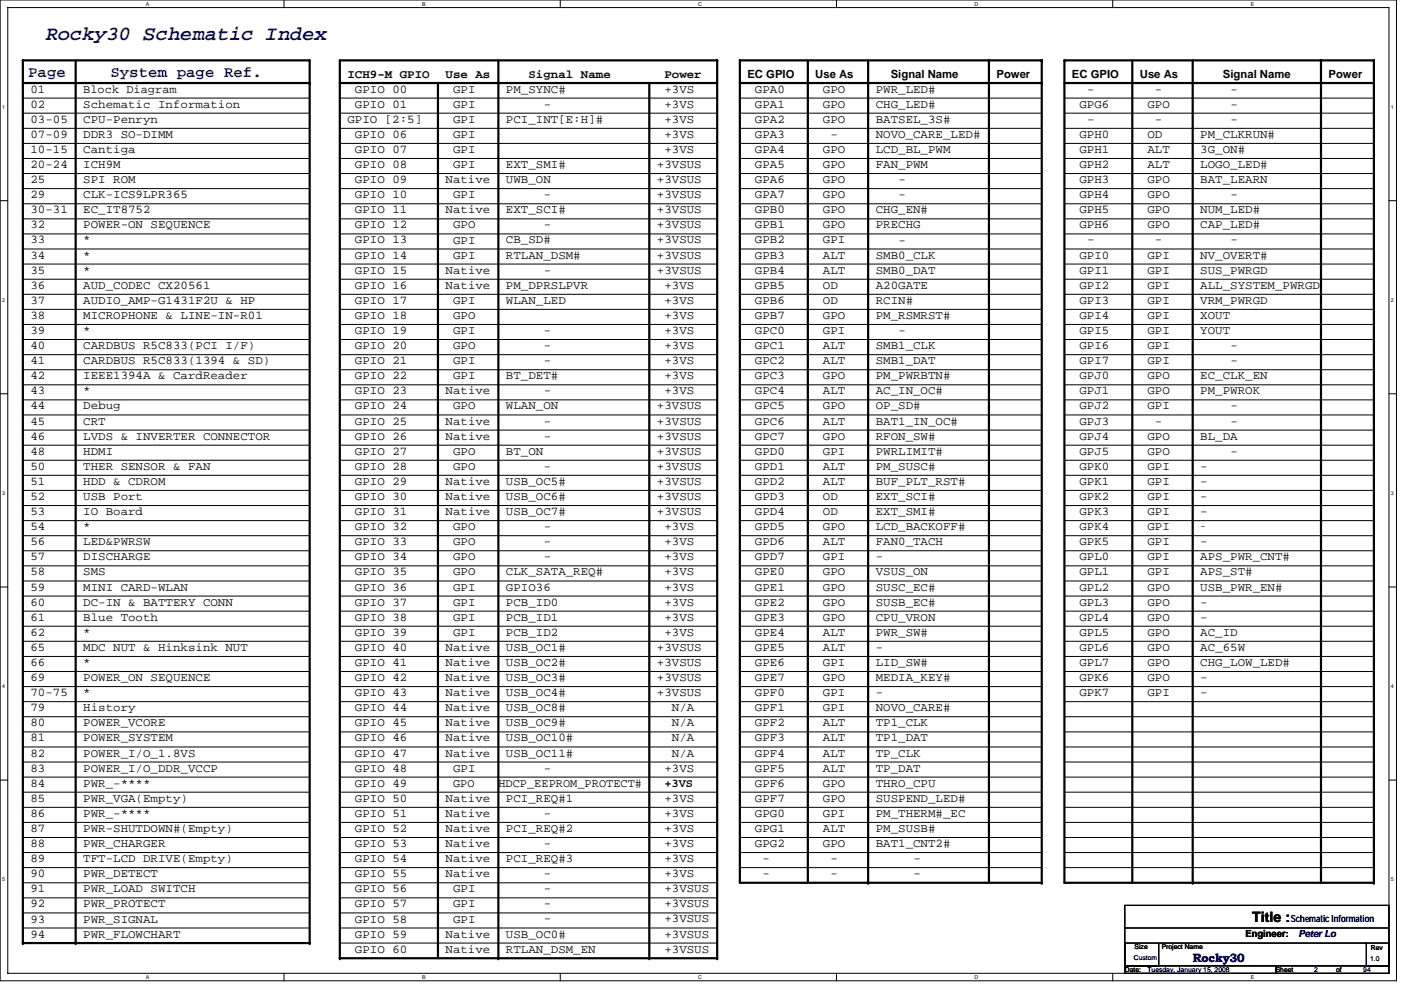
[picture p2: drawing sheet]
<svg xmlns="http://www.w3.org/2000/svg" width="297mm" height="210mm" viewBox="0 0 297 210" stroke-linecap="round" stroke-linejoin="round" font-family="sans-serif">
<defs><g id="words">
<text font-size="4.3" fill="#00f" x="9.6" y="8.4">Rocky30 Schematic Index</text>
<g font-size="3.3" fill="#00f">
<text x="6" y="16.2">Page</text>
<text x="23.4" y="16.2">System page Ref.</text>
</g>
<text font-size="3" x="265.5" y="195.6">Title :</text>
<g font-size="2.5">
<text x="73.7" y="16.6">ICH9-M GPIO</text>
<text x="94.5" y="16.6">Use As</text>
<text x="112.1" y="16.6">Signal Name</text>
<text x="140.9" y="16.6">Power</text>
<text x="6.5" y="19.6">01</text>
<text x="6.5" y="22.8">02</text>
<text x="17.6" y="19.6">Block Diagram</text>
<text x="17.6" y="22.8">Schematic Information</text>
<text x="75.3" y="19.6">GPIO 00</text>
<text x="75.3" y="22.8">GPIO 01</text>
<text x="96.1" y="19.6">GPI</text>
<text x="96.1" y="22.8">GPI</text>
<text x="107.3" y="19.6">PM_SYNC#</text>
<text x="115.3" y="22.8">-</text>
<text x="140.9" y="19.6">+3VS</text>
<text x="140.9" y="22.8">+3VS</text>
<text x="160.1" y="19.6">GPA0</text>
<text x="160.1" y="22.8">GPA1</text>
<text x="174.5" y="22.8">GPO</text>
<text x="174.5" y="19.6">GPO</text>
<text x="185.7" y="19.6">PWR_LED#</text>
<text x="185.7" y="22.8">CHG_LED#</text>
<text x="228.9" y="22.8">GPG6</text>
<text x="230.5" y="19.6">-</text>
<text x="243.3" y="22.8">GPO</text>
<text x="244.9" y="19.6">-</text>
<text x="260.9" y="19.6">-</text>
<text x="260.9" y="22.8">-</text>
<text x="6.5" y="26">03-05</text>
<text x="6.5" y="29.3">07-09</text>
<text x="17.6" y="26">CPU-Penryn</text>
<text x="17.6" y="29.3">DDR3 SO-DIMM</text>
<text x="73.7" y="26">GPIO [2:5]</text>
<text x="75.3" y="29.3">GPIO 06</text>
<text x="96.1" y="26">GPI</text>
<text x="96.1" y="29.3">GPI</text>
<text x="107.3" y="26">PCI_INT[E:H]#</text>
<text x="140.9" y="26">+3VS</text>
<text x="140.9" y="29.3">+3VS</text>
<text x="160.1" y="26">GPA2</text>
<text x="160.1" y="29.3">GPA3</text>
<text x="174.5" y="26">GPO</text>
<text x="176.1" y="29.3">-</text>
<text x="185.7" y="29.3">NOVO_CARE_LED#</text>
<text x="185.7" y="26">BATSEL_3S#</text>
<text x="228.9" y="29.3">GPH0</text>
<text x="230.5" y="26">-</text>
<text x="243.3" y="29.3">OD</text>
<text x="244.9" y="26">-</text>
<text x="254.5" y="29.3">PM_CLKRUN#</text>
<text x="260.9" y="26">-</text>
<text x="6.5" y="32.4">10-15</text>
<text x="6.5" y="35.6">20-24</text>
<text x="17.6" y="32.4">Cantiga</text>
<text x="17.6" y="35.6">ICH9M</text>
<text x="75.3" y="35.6">GPIO 08</text>
<text x="75.3" y="32.4">GPIO 07</text>
<text x="96.1" y="35.6">GPI</text>
<text x="96.1" y="32.4">GPI</text>
<text x="107.3" y="35.6">EXT_SMI#</text>
<text x="139.3" y="35.6">+3VSUS</text>
<text x="140.9" y="32.4">+3VS</text>
<text x="160.1" y="32.4">GPA4</text>
<text x="160.1" y="35.6">GPA5</text>
<text x="174.5" y="35.6">GPO</text>
<text x="174.5" y="32.4">GPO</text>
<text x="185.7" y="35.6">FAN_PWM</text>
<text x="185.7" y="32.4">LCD_BL_PWM</text>
<text x="228.9" y="32.4">GPH1</text>
<text x="228.9" y="35.6">GPH2</text>
<text x="243.3" y="32.4">ALT</text>
<text x="243.3" y="35.6">ALT</text>
<text x="254.5" y="32.4">3G_ON#</text>
<text x="254.5" y="35.6">LOGO_LED#</text>
<text x="6.5" y="38.8">25</text>
<text x="17.6" y="38.8">SPI ROM</text>
<text x="75.3" y="38.8">GPIO 09</text>
<text x="94.5" y="38.8">Native</text>
<text x="107.3" y="38.8">UWB_ON</text>
<text x="139.3" y="38.8">+3VSUS</text>
<text x="160.1" y="38.8">GPA6</text>
<text x="174.5" y="38.8">GPO</text>
<text x="190.5" y="38.8">-</text>
<text x="228.9" y="38.8">GPH3</text>
<text x="243.3" y="38.8">GPO</text>
<text x="254.5" y="38.8">BAT_LEARN</text>
<text x="6.5" y="42">29</text>
<text x="6.5" y="45.3">30-31</text>
<text x="17.6" y="45.3">EC_IT8752</text>
<text x="17.6" y="42">CLK-ICS9LPR365</text>
<text x="75.3" y="42">GPIO 10</text>
<text x="75.3" y="45.3">GPIO 11</text>
<text x="94.5" y="45.3">Native</text>
<text x="96.1" y="42">GPI</text>
<text x="107.3" y="45.3">EXT_SCI#</text>
<text x="115.3" y="42">-</text>
<text x="139.3" y="45.3">+3VSUS</text>
<text x="139.3" y="42">+3VSUS</text>
<text x="160.1" y="45.3">GPB0</text>
<text x="160.1" y="42">GPA7</text>
<text x="174.5" y="45.3">GPO</text>
<text x="174.5" y="42">GPO</text>
<text x="185.7" y="45.3">CHG_EN#</text>
<text x="190.5" y="42">-</text>
<text x="228.9" y="42">GPH4</text>
<text x="228.9" y="45.3">GPH5</text>
<text x="243.3" y="42">GPO</text>
<text x="243.3" y="45.3">GPO</text>
<text x="254.5" y="45.3">NUM_LED#</text>
<text x="260.9" y="42">-</text>
<text x="6.5" y="48.5">32</text>
<text x="6.5" y="51.6">33</text>
<text x="17.6" y="51.6">*</text>
<text x="17.6" y="48.5">POWER-ON SEQUENCE</text>
<text x="75.3" y="48.5">GPIO 12</text>
<text x="75.3" y="51.6">GPIO 13</text>
<text x="96.1" y="48.5">GPO</text>
<text x="96.1" y="51.6">GPI</text>
<text x="107.3" y="51.6">CB_SD#</text>
<text x="115.3" y="48.4">-</text>
<text x="139.3" y="48.5">+3VSUS</text>
<text x="139.3" y="51.6">+3VSUS</text>
<text x="160.1" y="48.4">GPB1</text>
<text x="160.1" y="51.6">GPB2</text>
<text x="174.5" y="51.6">GPI</text>
<text x="174.5" y="48.5">GPO</text>
<text x="185.7" y="48.5">PRECHG</text>
<text x="190.5" y="51.6">-</text>
<text x="228.9" y="48.5">GPH6</text>
<text x="230.5" y="51.6">-</text>
<text x="243.3" y="48.4">GPO</text>
<text x="244.9" y="51.6">-</text>
<text x="254.5" y="48.4">CAP_LED#</text>
<text x="260.9" y="51.6">-</text>
<text x="6.5" y="54.8">34</text>
<text x="6.5" y="58">35</text>
<text x="17.6" y="54.8">*</text>
<text x="17.6" y="58">*</text>
<text x="75.3" y="54.8">GPIO 14</text>
<text x="75.3" y="58">GPIO 15</text>
<text x="94.5" y="58">Native</text>
<text x="96.1" y="54.8">GPI</text>
<text x="107.3" y="54.8">RTLAN_DSM#</text>
<text x="115.3" y="58">-</text>
<text x="139.3" y="54.8">+3VSUS</text>
<text x="139.3" y="58">+3VSUS</text>
<text x="160.1" y="54.8">GPB3</text>
<text x="160.1" y="58">GPB4</text>
<text x="174.5" y="54.8">ALT</text>
<text x="174.5" y="58">ALT</text>
<text x="185.7" y="54.8">SMB0_CLK</text>
<text x="185.7" y="58">SMB0_DAT</text>
<text x="228.9" y="54.8">GPI0</text>
<text x="228.9" y="58">GPI1</text>
<text x="243.3" y="54.8">GPI</text>
<text x="243.3" y="58">GPI</text>
<text x="254.5" y="54.8">NV_OVERT#</text>
<text x="254.5" y="58">SUS_PWRGD</text>
<text x="6.5" y="64.5">37</text>
<text x="6.5" y="61.3">36</text>
<text x="17.6" y="64.5">AUDIO_AMP-G1431F2U &amp; HP</text>
<text x="17.6" y="61.3">AUD_CODEC CX20561</text>
<text x="75.3" y="64.5">GPIO 17</text>
<text x="75.3" y="61.3">GPIO 16</text>
<text x="94.5" y="61.3">Native</text>
<text x="96.1" y="64.5">GPI</text>
<text x="107.3" y="64.5">WLAN_LED</text>
<text x="107.3" y="61.3">PM_DPRSLPVR</text>
<text x="140.9" y="64.5">+3VS</text>
<text x="140.9" y="61.3">+3VS</text>
<text x="160.1" y="61.3">GPB5</text>
<text x="160.1" y="64.5">GPB6</text>
<text x="174.5" y="61.3">OD</text>
<text x="174.5" y="64.5">OD</text>
<text x="185.7" y="61.3">A20GATE</text>
<text x="185.7" y="64.5">RCIN#</text>
<text x="228.9" y="61.3">GPI2</text>
<text x="228.9" y="64.5">GPI3</text>
<text x="243.3" y="61.3">GPI</text>
<text x="243.3" y="64.5">GPI</text>
<text x="254.5" y="61.3">ALL_SYSTEM_PWRGD</text>
<text x="254.5" y="64.5">VRM_PWRGD</text>
<text x="6.5" y="70.8">39</text>
<text x="6.5" y="67.6">38</text>
<text x="17.6" y="67.6">MICROPHONE &amp; LINE-IN-R01</text>
<text x="17.6" y="70.8">*</text>
<text x="75.3" y="67.6">GPIO 18</text>
<text x="75.3" y="70.8">GPIO 19</text>
<text x="96.1" y="67.6">GPO</text>
<text x="96.1" y="70.8">GPI</text>
<text x="115.3" y="70.8">-</text>
<text x="140.9" y="67.6">+3VS</text>
<text x="140.9" y="70.8">+3VS</text>
<text x="160.1" y="67.6">GPB7</text>
<text x="160.1" y="70.8">GPC0</text>
<text x="174.5" y="70.8">GPI</text>
<text x="174.5" y="67.6">GPO</text>
<text x="185.7" y="67.6">PM_RSMRST#</text>
<text x="190.5" y="70.8">-</text>
<text x="228.9" y="67.6">GPI4</text>
<text x="228.9" y="70.8">GPI5</text>
<text x="243.3" y="70.8">GPI</text>
<text x="243.3" y="67.6">GPI</text>
<text x="254.5" y="67.6">XOUT</text>
<text x="254.5" y="70.8">YOUT</text>
<text x="6.5" y="74">40</text>
<text x="6.5" y="77.3">41</text>
<text x="17.6" y="74">CARDBUS R5C833(PCI I/F)</text>
<text x="17.6" y="77.3">CARDBUS R5C833(1394 &amp; SD)</text>
<text x="75.3" y="74">GPIO 20</text>
<text x="75.3" y="77.3">GPIO 21</text>
<text x="96.1" y="74">GPO</text>
<text x="96.1" y="77.3">GPI</text>
<text x="115.3" y="74">-</text>
<text x="115.3" y="77.3">-</text>
<text x="140.9" y="74">+3VS</text>
<text x="140.9" y="77.3">+3VS</text>
<text x="160.1" y="74">GPC1</text>
<text x="160.1" y="77.3">GPC2</text>
<text x="174.5" y="74">ALT</text>
<text x="174.5" y="77.3">ALT</text>
<text x="185.7" y="74">SMB1_CLK</text>
<text x="185.7" y="77.3">SMB1_DAT</text>
<text x="228.9" y="74">GPI6</text>
<text x="228.9" y="77.3">GPI7</text>
<text x="243.3" y="74">GPI</text>
<text x="243.3" y="77.3">GPI</text>
<text x="260.9" y="77.3">-</text>
<text x="260.9" y="74">-</text>
<text x="6.5" y="80.5">42</text>
<text x="6.5" y="83.7">43</text>
<text x="17.6" y="80.5">IEEE1394A &amp; CardReader</text>
<text x="17.6" y="83.7">*</text>
<text x="75.3" y="80.5">GPIO 22</text>
<text x="75.3" y="83.7">GPIO 23</text>
<text x="94.5" y="83.7">Native</text>
<text x="96.1" y="80.5">GPI</text>
<text x="107.3" y="80.5">BT_DET#</text>
<text x="115.3" y="83.6">-</text>
<text x="140.9" y="80.5">+3VS</text>
<text x="140.9" y="83.7">+3VS</text>
<text x="160.1" y="80.5">GPC3</text>
<text x="160.1" y="83.6">GPC4</text>
<text x="174.5" y="80.5">GPO</text>
<text x="174.5" y="83.6">ALT</text>
<text x="185.7" y="80.5">PM_PWRBTN#</text>
<text x="185.7" y="83.7">AC_IN_OC#</text>
<text x="228.9" y="80.5">GPJ0</text>
<text x="228.9" y="83.7">GPJ1</text>
<text x="243.3" y="83.7">GPO</text>
<text x="243.3" y="80.5">GPO</text>
<text x="254.5" y="83.7">PM_PWROK</text>
<text x="254.5" y="80.5">EC_CLK_EN</text>
<text x="6.5" y="86.8">44</text>
<text x="17.6" y="86.8">Debug</text>
<text x="75.3" y="86.8">GPIO 24</text>
<text x="96.1" y="86.8">GPO</text>
<text x="107.3" y="86.8">WLAN_ON</text>
<text x="139.3" y="86.8">+3VSUS</text>
<text x="160.1" y="86.8">GPC5</text>
<text x="174.5" y="86.8">GPO</text>
<text x="185.7" y="86.8">OP_SD#</text>
<text x="228.9" y="86.8">GPJ2</text>
<text x="243.3" y="86.8">GPI</text>
<text x="260.9" y="86.8">-</text>
<text x="6.5" y="90">45</text>
<text x="6.5" y="93.3">46</text>
<text x="17.6" y="90">CRT</text>
<text x="17.6" y="93.3">LVDS &amp; INVERTER CONNECTOR</text>
<text x="75.3" y="90">GPIO 25</text>
<text x="75.3" y="93.3">GPIO 26</text>
<text x="94.5" y="93.3">Native</text>
<text x="94.5" y="90">Native</text>
<text x="115.3" y="93.3">-</text>
<text x="115.3" y="90">-</text>
<text x="139.3" y="90">+3VSUS</text>
<text x="139.3" y="93.3">+3VSUS</text>
<text x="160.1" y="90">GPC6</text>
<text x="160.1" y="93.3">GPC7</text>
<text x="174.5" y="90">ALT</text>
<text x="174.5" y="93.3">GPO</text>
<text x="185.7" y="90">BAT1_IN_OC#</text>
<text x="185.7" y="93.3">RFON_SW#</text>
<text x="228.9" y="90">GPJ3</text>
<text x="228.9" y="93.3">GPJ4</text>
<text x="243.3" y="93.3">GPO</text>
<text x="244.9" y="90">-</text>
<text x="254.5" y="93.3">BL_DA</text>
<text x="260.9" y="90">-</text>
<text x="6.5" y="96.5">48</text>
<text x="6.5" y="99.7">50</text>
<text x="17.6" y="99.7">THER SENSOR &amp; FAN</text>
<text x="17.6" y="96.5">HDMI</text>
<text x="75.3" y="96.5">GPIO 27</text>
<text x="75.3" y="99.7">GPIO 28</text>
<text x="96.1" y="96.5">GPO</text>
<text x="96.1" y="99.7">GPO</text>
<text x="107.3" y="96.5">BT_ON</text>
<text x="115.3" y="99.7">-</text>
<text x="139.3" y="96.5">+3VSUS</text>
<text x="139.3" y="99.7">+3VSUS</text>
<text x="160.1" y="96.5">GPD0</text>
<text x="160.1" y="99.7">GPD1</text>
<text x="174.5" y="96.5">GPI</text>
<text x="174.5" y="99.7">ALT</text>
<text x="185.7" y="96.5">PWRLIMIT#</text>
<text x="185.7" y="99.7">PM_SUSC#</text>
<text x="228.9" y="96.5">GPJ5</text>
<text x="228.9" y="99.7">GPK0</text>
<text x="243.3" y="96.5">GPO</text>
<text x="243.3" y="99.7">GPI</text>
<text x="254.5" y="99.7">-</text>
<text x="260.9" y="96.5">-</text>
<text x="6.5" y="102.8">51</text>
<text x="6.5" y="106">52</text>
<text x="17.6" y="102.8">HDD &amp; CDROM</text>
<text x="17.6" y="106">USB Port</text>
<text x="75.3" y="102.8">GPIO 29</text>
<text x="75.3" y="106">GPIO 30</text>
<text x="94.5" y="102.8">Native</text>
<text x="94.5" y="106">Native</text>
<text x="107.3" y="102.8">USB_OC5#</text>
<text x="107.3" y="106">USB_OC6#</text>
<text x="139.3" y="102.8">+3VSUS</text>
<text x="139.3" y="106">+3VSUS</text>
<text x="160.1" y="102.8">GPD2</text>
<text x="160.1" y="106">GPD3</text>
<text x="174.5" y="102.8">ALT</text>
<text x="174.5" y="106">OD</text>
<text x="185.7" y="102.8">BUF_PLT_RST#</text>
<text x="185.7" y="106">EXT_SCI#</text>
<text x="228.9" y="102.8">GPK1</text>
<text x="228.9" y="106">GPK2</text>
<text x="243.3" y="102.8">GPI</text>
<text x="243.3" y="106">GPI</text>
<text x="254.5" y="102.8">-</text>
<text x="254.5" y="106">-</text>
<text x="6.5" y="109.3">53</text>
<text x="6.5" y="112.5">54</text>
<text x="17.6" y="112.5">*</text>
<text x="17.6" y="109.3">IO Board</text>
<text x="75.3" y="109.3">GPIO 31</text>
<text x="75.3" y="112.5">GPIO 32</text>
<text x="94.5" y="109.3">Native</text>
<text x="96.1" y="112.5">GPO</text>
<text x="107.3" y="109.3">USB_OC7#</text>
<text x="115.3" y="112.5">-</text>
<text x="139.3" y="109.3">+3VSUS</text>
<text x="140.9" y="112.5">+3VS</text>
<text x="160.1" y="109.3">GPD4</text>
<text x="160.1" y="112.5">GPD5</text>
<text x="174.5" y="109.3">OD</text>
<text x="174.5" y="112.5">GPO</text>
<text x="185.7" y="109.3">EXT_SMI#</text>
<text x="185.7" y="112.5">LCD_BACKOFF#</text>
<text x="228.9" y="109.3">GPK3</text>
<text x="228.9" y="112.5">GPK4</text>
<text x="243.3" y="109.3">GPI</text>
<text x="243.3" y="112.5">GPI</text>
<text x="254.5" y="109.3">-</text>
<text x="6.5" y="115.7">56</text>
<text x="6.5" y="118.9">57</text>
<text x="17.6" y="118.9">DISCHARGE</text>
<text x="17.6" y="115.7">LED&amp;PWRSW</text>
<text x="75.3" y="115.7">GPIO 33</text>
<text x="75.3" y="118.9">GPIO 34</text>
<text x="96.1" y="115.7">GPO</text>
<text x="96.1" y="118.9">GPO</text>
<text x="115.3" y="118.8">-</text>
<text x="115.3" y="115.7">-</text>
<text x="140.9" y="115.7">+3VS</text>
<text x="140.9" y="118.9">+3VS</text>
<text x="160.1" y="115.7">GPD6</text>
<text x="160.1" y="118.8">GPD7</text>
<text x="174.5" y="115.7">ALT</text>
<text x="174.5" y="118.9">GPI</text>
<text x="185.7" y="115.7">FAN0_TACH</text>
<text x="185.7" y="118.9">-</text>
<text x="228.9" y="115.7">GPK5</text>
<text x="228.9" y="118.8">GPL0</text>
<text x="243.3" y="115.7">GPI</text>
<text x="243.3" y="118.8">GPI</text>
<text x="254.5" y="115.7">-</text>
<text x="254.5" y="118.8">APS_PWR_CNT#</text>
<text x="6.5" y="122">58</text>
<text x="6.5" y="125.3">59</text>
<text x="17.6" y="125.3">MINI CARD-WLAN</text>
<text x="17.6" y="122">SMS</text>
<text x="75.3" y="122">GPIO 35</text>
<text x="75.3" y="125.3">GPIO 36</text>
<text x="96.1" y="122">GPO</text>
<text x="96.1" y="125.3">GPI</text>
<text x="107.3" y="125.3">GPIO36</text>
<text x="107.3" y="122">CLK_SATA_REQ#</text>
<text x="140.9" y="122">+3VS</text>
<text x="140.9" y="125.3">+3VS</text>
<text x="160.1" y="122">GPE0</text>
<text x="160.1" y="125.3">GPE1</text>
<text x="174.5" y="125.3">GPO</text>
<text x="174.5" y="122">GPO</text>
<text x="185.7" y="122">VSUS_ON</text>
<text x="185.7" y="125.3">SUSC_EC#</text>
<text x="228.9" y="122">GPL1</text>
<text x="228.9" y="125.3">GPL2</text>
<text x="243.3" y="122">GPI</text>
<text x="243.3" y="125.3">GPO</text>
<text x="254.5" y="122">APS_ST#</text>
<text x="254.5" y="125.3">USB_PWR_EN#</text>
<text x="6.5" y="128.5">60</text>
<text x="6.5" y="131.7">61</text>
<text x="17.6" y="128.5">DC-IN &amp; BATTERY CONN</text>
<text x="17.6" y="131.7">Blue Tooth</text>
<text x="75.3" y="128.5">GPIO 37</text>
<text x="75.3" y="131.7">GPIO 38</text>
<text x="96.1" y="131.7">GPI</text>
<text x="96.1" y="128.5">GPI</text>
<text x="107.3" y="128.5">PCB_ID0</text>
<text x="107.3" y="131.7">PCB_ID1</text>
<text x="140.9" y="128.5">+3VS</text>
<text x="140.9" y="131.7">+3VS</text>
<text x="160.1" y="128.5">GPE2</text>
<text x="160.1" y="131.7">GPE3</text>
<text x="174.5" y="128.5">GPO</text>
<text x="174.5" y="131.7">GPO</text>
<text x="185.7" y="128.5">SUSB_EC#</text>
<text x="185.7" y="131.7">CPU_VRON</text>
<text x="228.9" y="128.5">GPL3</text>
<text x="228.9" y="131.7">GPL4</text>
<text x="243.3" y="131.7">GPO</text>
<text x="243.3" y="128.5">GPO</text>
<text x="254.5" y="131.7">-</text>
<text x="254.5" y="128.5">-</text>
<text x="6.5" y="134.9">62</text>
<text x="17.6" y="134.9">*</text>
<text x="75.3" y="134.9">GPIO 39</text>
<text x="96.1" y="134.9">GPI</text>
<text x="107.3" y="134.9">PCB_ID2</text>
<text x="140.9" y="134.9">+3VS</text>
<text x="160.1" y="134.9">GPE4</text>
<text x="174.5" y="134.9">ALT</text>
<text x="185.7" y="134.9">PWR_SW#</text>
<text x="228.9" y="134.9">GPL5</text>
<text x="243.3" y="134.9">GPO</text>
<text x="254.5" y="134.9">AC_ID</text>
<text x="6.5" y="138">65</text>
<text x="6.5" y="141.3">66</text>
<text x="17.6" y="138">MDC NUT &amp; Hinksink NUT</text>
<text x="17.6" y="141.3">*</text>
<text x="75.3" y="138">GPIO 40</text>
<text x="75.3" y="141.3">GPIO 41</text>
<text x="94.5" y="138">Native</text>
<text x="94.5" y="141.3">Native</text>
<text x="107.3" y="138">USB_OC1#</text>
<text x="107.3" y="141.3">USB_OC2#</text>
<text x="139.3" y="138">+3VSUS</text>
<text x="139.3" y="141.3">+3VSUS</text>
<text x="160.1" y="138">GPE5</text>
<text x="160.1" y="141.3">GPE6</text>
<text x="174.5" y="138">ALT</text>
<text x="174.5" y="141.3">GPI</text>
<text x="185.7" y="141.3">LID_SW#</text>
<text x="185.7" y="138">-</text>
<text x="228.9" y="138">GPL6</text>
<text x="228.9" y="141.3">GPL7</text>
<text x="243.3" y="141.3">GPO</text>
<text x="243.3" y="138">GPO</text>
<text x="254.5" y="141.3">CHG_LOW_LED#</text>
<text x="254.5" y="138">AC_65W</text>
<text x="6.5" y="147.7">70-75</text>
<text x="6.5" y="144.5">69</text>
<text x="17.6" y="147.7">*</text>
<text x="17.6" y="144.5">POWER_ON SEQUENCE</text>
<text x="75.3" y="144.5">GPIO 42</text>
<text x="75.3" y="147.7">GPIO 43</text>
<text x="94.5" y="144.5">Native</text>
<text x="94.5" y="147.7">Native</text>
<text x="107.3" y="144.5">USB_OC3#</text>
<text x="107.3" y="147.7">USB_OC4#</text>
<text x="139.3" y="144.5">+3VSUS</text>
<text x="139.3" y="147.7">+3VSUS</text>
<text x="160.1" y="144.5">GPE7</text>
<text x="160.1" y="147.7">GPF0</text>
<text x="174.5" y="144.5">GPO</text>
<text x="174.5" y="147.7">GPI</text>
<text x="185.7" y="144.5">MEDIA_KEY#</text>
<text x="185.7" y="147.7">-</text>
<text x="228.9" y="144.5">GPK6</text>
<text x="228.9" y="147.7">GPK7</text>
<text x="243.3" y="144.5">GPO</text>
<text x="243.3" y="147.7">GPI</text>
<text x="254.5" y="144.5">-</text>
<text x="254.5" y="147.7">-</text>
<text x="6.5" y="150.9">79</text>
<text x="6.5" y="154.1">80</text>
<text x="17.6" y="150.9">History</text>
<text x="17.6" y="154.1">POWER_VCORE</text>
<text x="75.3" y="150.9">GPIO 44</text>
<text x="75.3" y="154.1">GPIO 45</text>
<text x="94.5" y="150.9">Native</text>
<text x="94.5" y="154.1">Native</text>
<text x="107.3" y="150.9">USB_OC8#</text>
<text x="107.3" y="154.1">USB_OC9#</text>
<text x="142.5" y="150.9">N/A</text>
<text x="142.5" y="154.1">N/A</text>
<text x="160.1" y="150.9">GPF1</text>
<text x="160.1" y="154">GPF2</text>
<text x="174.5" y="150.9">GPI</text>
<text x="174.5" y="154">ALT</text>
<text x="185.7" y="150.9">NOVO_CARE#</text>
<text x="185.7" y="154.1">TP1_CLK</text>
<text x="6.5" y="157.3">81</text>
<text x="6.5" y="160.5">82</text>
<text x="17.6" y="157.3">POWER_SYSTEM</text>
<text x="17.6" y="160.5">POWER_I/O_1.8VS</text>
<text x="75.3" y="157.3">GPIO 46</text>
<text x="75.3" y="160.5">GPIO 47</text>
<text x="94.5" y="157.3">Native</text>
<text x="94.5" y="160.5">Native</text>
<text x="107.3" y="157.3">USB_OC10#</text>
<text x="107.3" y="160.5">USB_OC11#</text>
<text x="142.5" y="157.3">N/A</text>
<text x="142.5" y="160.5">N/A</text>
<text x="160.1" y="157.3">GPF3</text>
<text x="160.1" y="160.5">GPF4</text>
<text x="174.5" y="157.3">ALT</text>
<text x="174.5" y="160.5">ALT</text>
<text x="185.7" y="157.3">TP1_DAT</text>
<text x="185.7" y="160.5">TP_CLK</text>
<text x="6.5" y="163.7">83</text>
<text x="6.5" y="166.9">84</text>
<text x="17.6" y="163.7">POWER_I/O_DDR_VCCP</text>
<text x="17.6" y="166.9">PWR_-****</text>
<text x="75.3" y="166.9">GPIO 49</text>
<text x="75.3" y="163.7">GPIO 48</text>
<text x="96.1" y="163.7">GPI</text>
<text x="96.1" y="166.9">GPO</text>
<text x="105.7" y="166.9">HDCP_EEPROM_PROTECT#</text>
<text x="115.3" y="163.7">-</text>
<text x="140.9" y="163.7">+3VS</text>
<text x="140.9" y="167">+3VS</text>
<text x="160.1" y="163.7">GPF5</text>
<text x="160.1" y="166.9">GPF6</text>
<text x="174.5" y="163.7">ALT</text>
<text x="174.5" y="166.9">GPO</text>
<text x="185.7" y="163.7">TP_DAT</text>
<text x="185.7" y="166.9">THRO_CPU</text>
<text x="6.5" y="173.3">86</text>
<text x="6.5" y="170.1">85</text>
<text x="17.6" y="173.3">PWR_-****</text>
<text x="17.6" y="170.1">PWR_VGA(Empty)</text>
<text x="75.3" y="170.1">GPIO 50</text>
<text x="75.3" y="173.3">GPIO 51</text>
<text x="94.5" y="170.1">Native</text>
<text x="94.5" y="173.3">Native</text>
<text x="107.3" y="170.1">PCI_REQ#1</text>
<text x="115.3" y="173.3">-</text>
<text x="140.9" y="170.1">+3VS</text>
<text x="140.9" y="173.3">+3VS</text>
<text x="160.1" y="170.1">GPF7</text>
<text x="160.1" y="173.3">GPG0</text>
<text x="174.5" y="170.1">GPO</text>
<text x="174.5" y="173.3">GPI</text>
<text x="185.7" y="173.3">PM_THERM#_EC</text>
<text x="185.7" y="170.1">SUSPEND_LED#</text>
<text x="6.5" y="176.5">87</text>
<text x="6.5" y="179.7">88</text>
<text x="17.6" y="176.5">PWR-SHUTDOWN#(Empty)</text>
<text x="17.6" y="179.7">PWR_CHARGER</text>
<text x="75.3" y="176.5">GPIO 52</text>
<text x="75.3" y="179.7">GPIO 53</text>
<text x="94.5" y="176.5">Native</text>
<text x="94.5" y="179.7">Native</text>
<text x="107.3" y="176.5">PCI_REQ#2</text>
<text x="115.3" y="179.7">-</text>
<text x="140.9" y="176.5">+3VS</text>
<text x="140.9" y="179.7">+3VS</text>
<text x="160.1" y="176.5">GPG1</text>
<text x="160.1" y="179.7">GPG2</text>
<text x="174.5" y="176.5">ALT</text>
<text x="174.5" y="179.7">GPO</text>
<text x="185.7" y="176.5">PM_SUSB#</text>
<text x="185.7" y="179.7">BAT1_CNT2#</text>
<text x="6.5" y="182.9">89</text>
<text x="17.6" y="182.9">TFT-LCD DRIVE(Empty)</text>
<text x="75.3" y="182.9">GPIO 54</text>
<text x="94.5" y="182.9">Native</text>
<text x="107.3" y="182.9">PCI_REQ#3</text>
<text x="140.9" y="182.9">+3VS</text>
<text x="161.7" y="182.9">-</text>
<text x="176.1" y="182.9">-</text>
<text x="193.7" y="182.9">-</text>
<text x="6.5" y="186.1">90</text>
<text x="6.5" y="189.3">91</text>
<text x="17.6" y="186.1">PWR_DETECT</text>
<text x="17.6" y="189.3">PWR_LOAD SWITCH</text>
<text x="75.3" y="186.1">GPIO 55</text>
<text x="75.3" y="189.3">GPIO 56</text>
<text x="94.5" y="186.1">Native</text>
<text x="96.1" y="189.3">GPI</text>
<text x="115.3" y="186.1">-</text>
<text x="115.3" y="189.3">-</text>
<text x="140.9" y="186.1">+3VS</text>
<text x="140.9" y="189.3">+3VSUS</text>
<text x="161.7" y="186.1">-</text>
<text x="176.1" y="186.1">-</text>
<text x="193.7" y="186.1">-</text>
<text x="6.5" y="192.5">92</text>
<text x="6.5" y="195.7">93</text>
<text x="17.6" y="192.5">PWR_PROTECT</text>
<text x="17.6" y="195.7">PWR_SIGNAL</text>
<text x="75.3" y="192.5">GPIO 57</text>
<text x="75.3" y="195.7">GPIO 58</text>
<text x="96.1" y="192.5">GPI</text>
<text x="96.1" y="195.7">GPI</text>
<text x="115.3" y="192.5">-</text>
<text x="115.3" y="195.7">-</text>
<text x="140.9" y="192.5">+3VSUS</text>
<text x="140.9" y="195.7">+3VSUS</text>
<text x="6.5" y="198.9">94</text>
<text x="17.6" y="198.9">PWR_FLOWCHART</text>
<text x="75.3" y="198.9">GPIO 59</text>
<text x="75.3" y="202.1">GPIO 60</text>
<text x="94.5" y="198.9">Native</text>
<text x="94.5" y="202.1">Native</text>
<text x="107.3" y="202.1">RTLAN_DSM_EN</text>
<text x="107.3" y="198.9">USB_OC0#</text>
<text x="140.9" y="198.9">+3VSUS</text>
<text x="140.9" y="202.1">+3VSUS</text>
</g>
<text font-size="2.5" fill="#00f" x="252.9" y="204">Rocky30</text>
<g font-size="2.4">
<text x="158.5" y="16.6">EC GPIO</text>
<text x="172.9" y="16.6">Use As</text>
<text x="188.9" y="16.6">Signal Name</text>
<text x="211.3" y="16.6">Power</text>
<text x="227.3" y="16.6">EC GPIO</text>
<text x="241.7" y="16.6">Use As</text>
<text x="259.3" y="16.6">Signal Name</text>
<text x="281.7" y="16.6">Power</text>
</g>
<g font-size="2.1">
<text x="254.5" y="112.1">-</text>
<text x="264.1" y="198.8">Engineer:</text>
</g>
<g font-size="2.1" fill="#00f">
<text x="273.7" y="195.6">Schematic Information</text>
<text x="275.3" y="198.7">Peter Lo</text>
</g>
<g font-size="1.4" fill="#00f">
<text x="240.4" y="203.6">Custom</text>
<text x="290.5" y="203.7">1.0</text>
<text x="243.3" y="206.1">Tuesday, January 15, 2008</text>
<text x="278.6" y="206.1">2</text>
<text x="289" y="206.1">94</text>
</g>
<g font-size="1.4">
<text x="240.6" y="201.3">Size</text>
<text x="246.3" y="201.3">Project Name</text>
<text x="290.6" y="201.5">Rev</text>
<text x="238.5" y="206.1">Date:</text>
<text x="270.5" y="206.1">Sheet</text>
<text x="283.3" y="206.1">of</text>
</g>
<g font-size="1.1">
<text x="30.9" y="1.2">A</text>
<text x="89.5" y="1.2">B</text>
<text x="148.1" y="1.2">C</text>
<text x="206.6" y="1.2">D</text>
<text x="265.2" y="1.2">E</text>
<text x=".4" y="23.1">1</text>
<text x="294.9" y="23.1">1</text>
<text x=".4" y="64.1">2</text>
<text x="294.9" y="64.1">2</text>
<text x=".4" y="105">3</text>
<text x="294.9" y="105">3</text>
<text x=".4" y="146">4</text>
<text x="294.9" y="146">4</text>
<text x=".4" y="186.9">5</text>
<text x="294.9" y="186.9">5</text>
<text x="30.9" y="207.6">A</text>
<text x="89.5" y="207.6">B</text>
<text x="148.1" y="207.6">C</text>
<text x="206.6" y="207.6">D</text>
<text x="265.2" y="207.6">E</text>
</g>
</g></defs>
<path d="M0 0h296.1v208h-296.1zM1.6 1.6h292.9v204.8h-292.9z" fill="none" stroke="#000" stroke-width=".21"/>
<g fill="#fff">
<path d="M30.9 .2h.8v1.2h-.8z"/>
<path d="M30.9 206.6h.8v1.3h-.8z"/>
</g>
<path d="M60.2 0v1.6M60.2 206.4v1.6" fill="none" stroke="#000" stroke-width=".21"/>
<g fill="#fff">
<path d="M89.5 .2h.7v1.2h-.7z"/>
<path d="M89.5 206.6h.7v1.3h-.7z"/>
</g>
<path d="M118.8 0v1.6M118.8 206.4v1.6" fill="none" stroke="#000" stroke-width=".21"/>
<g fill="#fff">
<path d="M148.1 .2h.8v1.2h-.8z"/>
<path d="M148.1 206.6h.8v1.3h-.8z"/>
</g>
<path d="M177.4 0v1.6M177.4 206.4v1.6" fill="none" stroke="#000" stroke-width=".21"/>
<g fill="#fff">
<path d="M206.6 .2h.8v1.2h-.8z"/>
<path d="M206.6 206.6h.8v1.3h-.8z"/>
</g>
<path d="M235.9 0v1.6M235.9 206.4v1.6" fill="none" stroke="#000" stroke-width=".21"/>
<g fill="#fff">
<path d="M265.2 .2h.7v1.2h-.7z"/>
<path d="M265.2 206.6h.7v1.3h-.7z"/>
<path d="M.4 22.1h.7v1.2h-.7z"/>
<path d="M294.9 22.1h.6v1.2h-.6z"/>
<path d="M.4 63h.7v1.3h-.7z"/>
<path d="M294.9 63h.6v1.3h-.6z"/>
</g>
<path d="M0 42.6h1.6M294.5 42.6h1.6" fill="none" stroke="#000" stroke-width=".21"/>
<g fill="#fff">
<path d="M.4 104h.7v1.3h-.7z"/>
<path d="M294.9 104h.6v1.3h-.6z"/>
</g>
<path d="M0 83.5h1.6M294.5 83.5h1.6" fill="none" stroke="#000" stroke-width=".21"/>
<g fill="#fff">
<path d="M.4 145h.7v1.2h-.7z"/>
<path d="M294.9 145h.6v1.2h-.6z"/>
</g>
<path d="M0 124.5h1.6M294.5 124.5h1.6" fill="none" stroke="#000" stroke-width=".21"/>
<g fill="#fff">
<path d="M.4 185.9h.7v1.3h-.7z"/>
<path d="M294.9 185.9h.6v1.3h-.6z"/>
</g>
<g fill="none" stroke="#000" stroke-width=".21">
<path d="M4.8 20.8h60.9M4.8 24h60.9M4.8 27.2h60.9M4.8 30.4h60.9M4.8 33.6h60.9M4.8 36.8h60.9M72 20.8h80.1M72 24h80.1M72 27.2h80.1M72 30.4h80.1M72 33.6h80.1M72 36.8h80.1"/>
<path d="M156.9 20.8h64M156.9 24h64M156.9 27.2h64M156.9 30.4h64M156.9 33.6h64M156.9 36.8h64M225.7 20.8h65.6M225.7 24h65.6M225.7 27.2h65.6M225.7 30.4h65.6M225.7 36.8h65.6M225.7 33.6h65.6"/>
<path d="M4.8 40h60.9M4.8 43.2h60.9M4.8 46.4h60.9M4.8 49.6h60.9M4.8 52.8h60.9M4.8 56h60.9M4.8 59.2h60.9M72 40h80.1M72 43.2h80.1M72 52.8h80.1M72 46.4h80.1M72 49.6h80.1"/>
<path d="M72 56h80.1M72 59.2h80.1M152.1 46.4h.1M152.1 49.6h.1M152.1 56h.1M152.1 59.2h.1M156.9 40h64M156.9 43.2h64M156.9 46.4h64M156.9 49.6h64M156.9 52.8h64M156.9 56h64"/>
<path d="M156.9 59.2h64M225.7 40h65.6M225.7 43.2h65.6M225.7 46.4h65.6M225.7 49.6h65.6M225.7 52.8h65.6M225.7 59.2h65.6M225.7 56h65.6M4.8 62.4h60.9M4.8 65.6h60.9M4.8 68.8h60.9M4.8 72h60.9"/>
<path d="M4.8 75.2h60.9M4.8 78.4h60.9M72 65.6h80.1M72 75.2h80.1M72 62.4h80.1M72 68.8h80.1M72 72h80.1M72 78.4h80.1M152.1 62.4h.1M152.1 68.8h.1M152.1 72h.1M152.1 78.4h.1"/>
<path d="M156.9 62.4h64M156.9 65.6h64M156.9 68.8h64M156.9 72h64M156.9 75.2h64M156.9 78.4h64M225.7 62.4h65.6M225.7 65.6h65.6M225.7 68.8h65.6M225.7 72h65.6M225.7 75.2h65.6M225.7 78.4h65.6"/>
<path d="M4.8 81.6h60.9M4.8 84.8h60.9M4.8 88h60.9M4.8 91.2h60.9M4.8 94.4h60.9M4.8 97.6h60.9M72 81.6h80.1M72 84.8h80.1M72 88h80.1M72 91.2h80.1M72 94.4h80.1M72 97.6h80.1"/>
<path d="M152.1 84.8h.1M152.1 88h.1M152.1 91.2h.1M152.1 94.4h.1M152.1 97.6h.1M156.9 81.6h64M156.9 84.8h64M156.9 88h64M156.9 91.2h64M156.9 94.4h64M156.9 97.6h64M225.7 84.8h65.6"/>
<path d="M225.7 81.6h65.6M225.7 88h65.6M225.7 91.2h65.6M225.7 94.4h65.6M225.7 97.6h65.6M4.8 100.8h60.9M4.8 104h60.9M4.8 107.2h60.9M4.8 110.4h60.9M4.8 113.6h60.9M4.8 116.8h60.9M72 104h80.1"/>
<path d="M72 113.6h80.1M72 100.8h80.1M72 107.2h80.1M72 110.4h80.1M72 116.8h80.1M152.1 100.8h.1M152.1 107.2h.1M152.1 110.4h.1M152.1 116.8h.1M156.9 100.8h64M156.9 104h64M156.9 107.2h64"/>
<path d="M156.9 110.4h64M156.9 113.6h64M156.9 116.8h64M225.7 107.2h65.6M225.7 104h65.6M225.7 100.8h65.6M225.7 110.4h65.6M225.7 113.6h65.6M225.7 116.8h65.6M4.8 120h60.9M4.8 129.6h60.9M4.8 132.8h60.9"/>
<path d="M4.8 136h60.9M4.8 139.2h60.9M4.8 123.2h60.9M4.8 126.4h60.9M65.7 123.2h.1M65.7 126.4h.1M72 120h80.1M72 123.2h80.1M72 126.4h80.1M72 129.6h80.1M72 132.8h80.1M72 136h80.1"/>
<path d="M72 139.2h80.1M152.1 139.2h.1M156.9 120h64M156.9 123.2h64M156.9 126.4h64M156.9 129.6h64M156.9 132.8h64M156.9 136h64M156.9 139.2h64M225.7 120h65.6M225.7 129.6h65.6M225.7 126.4h65.6"/>
<path d="M225.7 123.2h65.6M225.7 132.8h65.6M225.7 136h65.6M225.7 139.2h65.6M4.8 148.8h60.9M4.8 152h60.9M4.8 155.2h60.9M4.8 158.4h60.9M4.8 142.4h60.9M4.8 145.6h60.9M72 145.6h80.1M72 148.8h80.1"/>
<path d="M72 152h80.1M72 155.2h80.1M72 158.4h80.1M72 142.4h80.1M152.1 142.4h.1M156.9 142.4h64M156.9 145.6h64M156.9 148.8h64M156.9 152h64M156.9 155.2h64M156.9 158.4h64M225.7 142.4h65.6"/>
<path d="M225.7 152h65.6M225.7 148.8h65.6M225.7 145.6h65.6M225.7 155.2h65.6M225.7 158.4h65.6M0 165.5h1.6M4.8 164.8h60.9M4.8 168h60.9M4.8 171.2h60.9M4.8 174.4h60.9M4.8 177.6h60.9M4.8 161.6h60.9"/>
<path d="M65.7 161.6h.1M72 161.6h80.1M72 164.8h80.1M72 168h80.1M72 174.4h80.1M72 177.6h80.1M72 171.2h80.1M152.1 171.2h.1M156.9 161.6h64M156.9 164.8h64M156.9 168h64M156.9 171.2h64"/>
<path d="M156.9 174.4h64M156.9 177.6h64M225.7 161.6h65.6M225.7 171.2h65.6M225.7 174.4h65.6M225.7 177.6h65.6M225.7 164.8h65.6M225.7 168h65.6M291.3 164.8h.1M291.3 168h.1M294.5 165.5h1.6M4.8 180.8h60.9"/>
<path d="M4.8 184h60.9M4.8 187.2h60.9M4.8 190.4h60.9M4.8 193.6h60.9M4.8 196.8h60.9M65.7 196.8h.1M72 180.8h80.1M72 187.2h80.1M72 193.6h80.1M72 196.8h80.1M72 184h80.1M72 190.4h80.1"/>
<path d="M152.1 184h.1M152.1 190.4h.1M156.9 180.8h64M156.9 184h64M220.9 184h.1M225.7 180.8h65.6M225.7 184h65.6M238.5 196.8h56M238.5 192h56v12.8h-56zM291.3 184h.1M294.5 196.8h.1M72 200h80.1"/>
<path d="M152.1 200h.1M238.5 204.8h32v1.6h-32zM238.5 200h7.2v4.8h-7.2zM245.8 200h43.9M270.5 204.8h24v1.6h-24zM289.7 200h4.8v4.8h-4.8zM289.7 200h.1"/>
</g>
<g fill="none" stroke="#000" stroke-width=".47">
<path d="M4.8 17.6h60.9M16 12.8v187.2M65.7 17.6h.1M72 17.6h80.1M92.9 17.6v185.6M105.7 12.8v190.4M137.7 17.6v185.6M152.1 12.8v190.4M152.1 12.8h.1M152.1 12.8h-80.1v190.4M156.9 17.6h64M171.3 12.8v174.4"/>
<path d="M184.1 12.8v174.4M209.7 12.8v174.4M220.9 17.6h.1M220.9 12.8v174.4M220.9 12.8h-64v174.4h64M220.9 12.8h.1M225.7 17.6h65.6M240.1 12.8v174.4M252.9 12.8v174.4M280.1 12.8v174.4M291.3 17.6h.1M291.3 12.8v174.4"/>
<path d="M291.3 12.8h-65.6v174.4h65.6M291.3 12.8h.1M184.1 187.2h.1M220.9 187.2h.1M252.9 187.2h.1M291.3 187.2h.1M4.8 200v-187.2h60.9v187.2M4.8 200h.1M4.8 200h60.9M16 200h.1M65.7 200h.1M72 203.2h.1"/>
<path d="M72 203.2h80.1M105.7 203.2h.1M137.7 203.2h.1M152.1 203.2h.1"/>
</g>
<use href="#words"/>
</svg>
